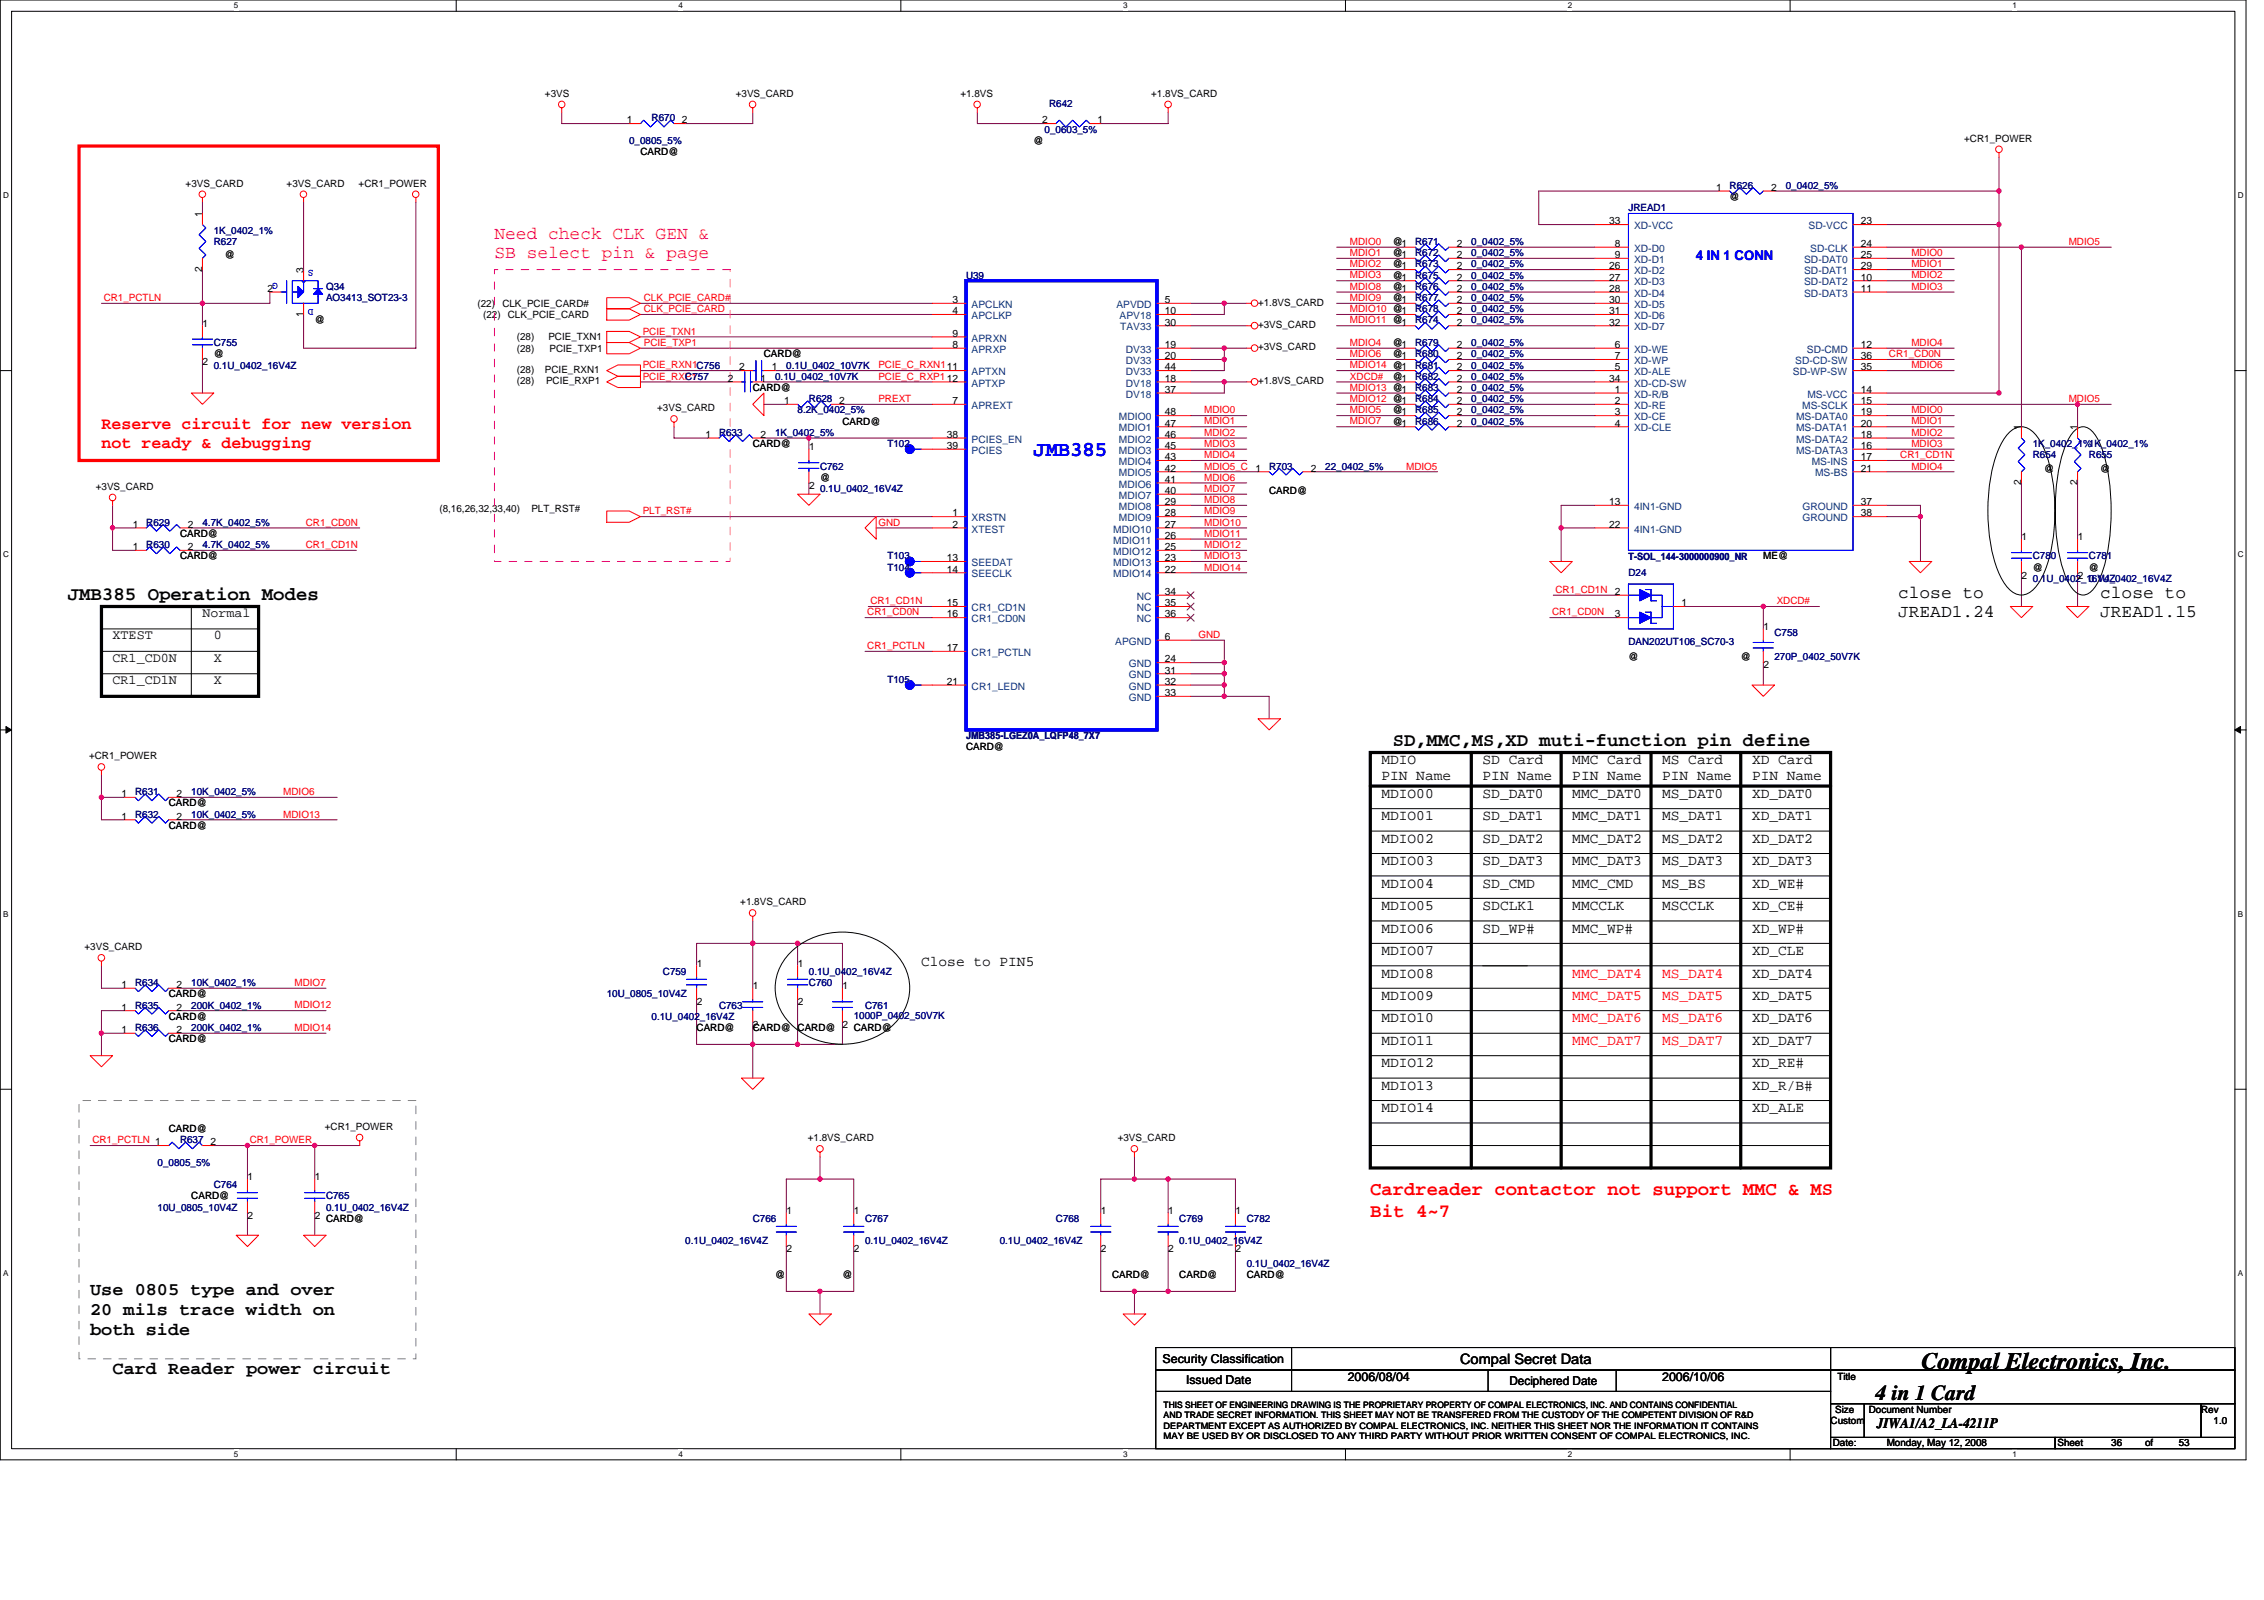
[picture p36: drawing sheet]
<svg xmlns="http://www.w3.org/2000/svg" width="297mm" height="210mm" viewBox="0 0 297 210" stroke-linecap="round" stroke-linejoin="round" font-family="sans-serif">
<defs><g id="words">
<text font-size="3.1" x="252.1" y="179.6">Compal Electronics, Inc.</text>
<text font-size="2.8" fill="#00f" x="135.6" y="59.8">JMB385</text>
<text font-size="2.8" x="246.1" y="183.7">4 in 1 Card</text>
<g font-size="2.5">
<text x="8.9" y="78.7">JMB385 Operation Modes</text>
<text x="182.7" y="97.9">SD,MMC,MS,XD muti-function pin define</text>
</g>
<g font-size="2.5" fill="#f00">
<text x="179.8" y="156.8">Cardreader contactor not support MMC &amp; MS</text>
<text x="179.8" y="159.6">Bit 4~7</text>
</g>
<g font-size="2.3" fill="#ff0080">
<text x="64.9" y="31.3">Need check CLK GEN &amp;</text>
<text x="64.9" y="33.8">SB select pin &amp; page</text>
</g>
<g font-size="2.3">
<text x="249" y="78.5">close to</text>
<text x="249" y="81">JREAD1.24</text>
<text x="275.5" y="78.5">close to</text>
<text x="275.5" y="81">JREAD1.15</text>
<text x="11.8" y="169.9">Use 0805 type and over</text>
<text x="11.8" y="172.6">20 mils trace width on</text>
<text x="11.8" y="175.2">both side</text>
<text x="14.8" y="180.2">Card Reader power circuit</text>
</g>
<g font-size="2.2" fill="#f00">
<text x="13.3" y="56.3">Reserve circuit for new version</text>
<text x="13.3" y="58.8">not ready &amp; debugging</text>
</g>
<g font-size="1.9">
<text x="181.2" y="100.3">MDIO</text>
<text x="194.5" y="100.3">SD Card</text>
<text x="206.3" y="100.3">MMC Card</text>
<text x="218.1" y="100.3">MS Card</text>
<text x="229.9" y="100.3">XD Card</text>
<text x="181.2" y="102.3">PIN Name</text>
<text x="181.2" y="104.7">MDIO00</text>
<text x="181.2" y="107.6">MDIO01</text>
<text x="194.5" y="107.6">SD_DAT1</text>
<text x="194.5" y="104.7">SD_DAT0</text>
<text x="194.5" y="102.3">PIN Name</text>
<text x="206.3" y="107.6">MMC_DAT1</text>
<text x="206.3" y="104.7">MMC_DAT0</text>
<text x="206.3" y="102.3">PIN Name</text>
<text x="218.1" y="107.6">MS_DAT1</text>
<text x="218.1" y="104.7">MS_DAT0</text>
<text x="218.1" y="102.3">PIN Name</text>
<text x="229.9" y="107.6">XD_DAT1</text>
<text x="229.9" y="102.3">PIN Name</text>
<text x="229.9" y="104.7">XD_DAT0</text>
<text x="181.2" y="110.6">MDIO02</text>
<text x="181.2" y="113.5">MDIO03</text>
<text x="194.5" y="113.5">SD_DAT3</text>
<text x="194.5" y="110.6">SD_DAT2</text>
<text x="206.3" y="110.6">MMC_DAT2</text>
<text x="206.3" y="113.5">MMC_DAT3</text>
<text x="218.1" y="113.5">MS_DAT3</text>
<text x="218.1" y="110.6">MS_DAT2</text>
<text x="229.9" y="113.5">XD_DAT3</text>
<text x="229.9" y="110.6">XD_DAT2</text>
<text x="181.2" y="119.4">MDIO05</text>
<text x="181.2" y="116.5">MDIO04</text>
<text x="194.5" y="119.4">SDCLK1</text>
<text x="194.5" y="116.5">SD_CMD</text>
<text x="206.3" y="119.4">MMCCLK</text>
<text x="206.3" y="116.5">MMC_CMD</text>
<text x="218.1" y="119.4">MSCCLK</text>
<text x="218.1" y="116.5">MS_BS</text>
<text x="229.9" y="119.4">XD_CE#</text>
<text x="229.9" y="116.5">XD_WE#</text>
<text x="181.2" y="125.3">MDIO07</text>
<text x="181.2" y="122.4">MDIO06</text>
<text x="194.5" y="122.4">SD_WP#</text>
<text x="206.3" y="122.4">MMC_WP#</text>
<text x="229.9" y="122.4">XD_WP#</text>
<text x="229.9" y="125.3">XD_CLE</text>
<text x="120.9" y="126.8">Close to PIN5</text>
<text x="181.2" y="131.2">MDIO09</text>
<text x="181.2" y="128.2">MDIO08</text>
<text x="229.9" y="128.2">XD_DAT4</text>
<text x="229.9" y="131.2">XD_DAT5</text>
<text x="181.2" y="137.1">MDIO11</text>
<text x="181.2" y="134.1">MDIO10</text>
<text x="229.9" y="134.1">XD_DAT6</text>
<text x="229.9" y="137.1">XD_DAT7</text>
<text x="181.2" y="143">MDIO13</text>
<text x="181.2" y="140">MDIO12</text>
<text x="229.9" y="140">XD_RE#</text>
<text x="229.9" y="143">XD_R/B#</text>
<text x="181.2" y="145.9">MDIO14</text>
<text x="229.9" y="145.9">XD_ALE</text>
<text x="191.6" y="178.9">Compal Secret Data</text>
<text x="246.2" y="187.3">JIWA1/A2_LA-4211P</text>
</g>
<g font-size="1.9" fill="#f00">
<text x="206.3" y="131.2">MMC_DAT5</text>
<text x="206.3" y="128.2">MMC_DAT4</text>
<text x="218.1" y="128.2">MS_DAT4</text>
<text x="218.1" y="131.2">MS_DAT5</text>
<text x="206.3" y="134.1">MMC_DAT6</text>
<text x="206.3" y="137.1">MMC_DAT7</text>
<text x="218.1" y="137.1">MS_DAT7</text>
<text x="218.1" y="134.1">MS_DAT6</text>
</g>
<text font-size="1.8" fill="#00f" x="222.5" y="34.1">4 IN 1 CONN</text>
<g font-size="1.8">
<text x="14.8" y="83.9">XTEST</text>
<text x="26.6" y="80.9">Normal</text>
<text x="28" y="83.9">0</text>
<text x="14.8" y="89.8">CR1_CD1N</text>
<text x="14.8" y="86.8">CR1_CD0N</text>
<text x="28" y="89.8">X</text>
<text x="28" y="86.8">X</text>
</g>
<g font-size="1.6">
<text x="152.5" y="178.8">Security Classification</text>
<text x="155.6" y="181.6">Issued Date</text>
<text x="176.8" y="181.2">2006/08/04</text>
<text x="198.1" y="181.8">Deciphered Date</text>
<text x="218.1" y="181.2">2006/10/06</text>
</g>
<g font-size="1.3">
<text x="71.5" y="12.7">+3VS</text>
<text x="82.3" y="16.2">1</text>
<text x="89.5" y="16.2">2</text>
<text x="96.5" y="12.7">+3VS_CARD</text>
<text x="126" y="12.7">+1.8VS</text>
<text x="136.8" y="16.2">2</text>
<text x="144" y="16.2">1</text>
<text x="151" y="12.7">+1.8VS_CARD</text>
<text x="84" y="20.3">CARD@</text>
<text x="135.6" y="18.9">@</text>
<text x="257.7" y="18.6">+CR1_POWER</text>
<text x="24.4" y="24.5">+3VS_CARD</text>
<text x="26.5" y="28.4" transform="rotate(-90 26.5 28.4)">1</text>
<text x="37.6" y="24.5">+3VS_CARD</text>
<text x="47.1" y="24.5">+CR1_POWER</text>
<text x="211.1" y="29.4">33</text>
<text x="225.1" y="25">1</text>
<text x="226.9" y="26.2">@</text>
<text x="232.4" y="25">2</text>
<text x="244.2" y="29.4">23</text>
<text x="26.5" y="35.7" transform="rotate(-90 26.5 35.7)">2</text>
<text x="29.5" y="33.9">@</text>
<text x="39.8" y="35.8" transform="rotate(-90 39.8 35.8)">3</text>
<text x="182.7" y="32.1">@1</text>
<text x="182.7" y="33.6">@1</text>
<text x="182.7" y="35.1">@1</text>
<text x="191.1" y="32.4">2</text>
<text x="191.1" y="33.9">2</text>
<text x="191.1" y="35.3">2</text>
<text x="211.1" y="35.3">26</text>
<text x="211.9" y="32.4">8</text>
<text x="211.9" y="33.9">9</text>
<text x="244.2" y="32.4">24</text>
<text x="244.2" y="33.9">25</text>
<text x="244.2" y="35.3">29</text>
<text x="35.1" y="38.3">2</text>
<text x="39.8" y="41.6" transform="rotate(-90 39.8 41.6)">1</text>
<text x="62.6" y="40.2">(22)</text>
<text x="63.4" y="41.7">(22)</text>
<text x="65.9" y="40.2">CLK_PCIE_CARD#</text>
<text x="66.6" y="41.7">CLK_PCIE_CARD</text>
<text x="125" y="39.8">3</text>
<text x="125" y="41.2">4</text>
<text x="152.8" y="41.2">10</text>
<text x="152.8" y="39.8">5</text>
<text x="165.1" y="40.1">+1.8VS_CARD</text>
<text x="182.7" y="36.6">@1</text>
<text x="182.7" y="38">@1</text>
<text x="182.7" y="39.5">@1</text>
<text x="191.1" y="36.8">2</text>
<text x="191.1" y="38.3">2</text>
<text x="191.1" y="39.8">2</text>
<text x="191.1" y="41.2">2</text>
<text x="211.1" y="38.3">28</text>
<text x="211.1" y="41.2">31</text>
<text x="211.1" y="39.8">30</text>
<text x="211.1" y="36.8">27</text>
<text x="244.2" y="36.8">10</text>
<text x="244.2" y="38.3">11</text>
<text x="26.6" y="42.9">1</text>
<text x="26.6" y="47.9">2</text>
<text x="28" y="46.9">@</text>
<text x="41.3" y="42.4">@</text>
<text x="67.8" y="46.1">(28)</text>
<text x="67.8" y="44.7">(28)</text>
<text x="71.9" y="44.7">PCIE_TXN1</text>
<text x="72.1" y="46.1">PCIE_TXP1</text>
<text x="100.2" y="46.9">CARD@</text>
<text x="125" y="45.7">8</text>
<text x="125" y="44.2">9</text>
<text x="152.8" y="45.7">19</text>
<text x="152.8" y="47.1">20</text>
<text x="152.8" y="42.7">30</text>
<text x="165.1" y="43">+3VS_CARD</text>
<text x="165.1" y="46">+3VS_CARD</text>
<text x="182.7" y="45.4">@1</text>
<text x="182.7" y="46.9">@1</text>
<text x="191.1" y="45.7">2</text>
<text x="191.1" y="47.1">2</text>
<text x="191.1" y="42.7">2</text>
<text x="211.1" y="42.7">32</text>
<text x="211.9" y="47.1">7</text>
<text x="211.9" y="45.7">6</text>
<text x="244.2" y="47.1">36</text>
<text x="244.2" y="45.7">12</text>
<text x="67.8" y="50.4">(28)</text>
<text x="67.8" y="48.9">(28)</text>
<text x="71.5" y="48.9">PCIE_RXN1</text>
<text x="71.6" y="50.4">PCIE_RXP1</text>
<text x="86.2" y="53.9">+3VS_CARD</text>
<text x="95.5" y="50.1">2</text>
<text x="97" y="48.6">2</text>
<text x="98.8" y="51.3">CARD@</text>
<text x="99.8" y="50.1">1</text>
<text x="101.3" y="48.6">1</text>
<text x="102.9" y="53">1</text>
<text x="110.1" y="53">2</text>
<text x="125" y="53">7</text>
<text x="152.8" y="50.1">18</text>
<text x="152.8" y="51.5">37</text>
<text x="152.8" y="48.6">44</text>
<text x="165.1" y="50.4">+1.8VS_CARD</text>
<text x="182.7" y="49.8">@1</text>
<text x="191.1" y="48.6">2</text>
<text x="191.1" y="50.1">2</text>
<text x="191.1" y="51.5">2</text>
<text x="191.1" y="53">2</text>
<text x="211.1" y="50.1">34</text>
<text x="211.9" y="48.6">5</text>
<text x="211.9" y="53">2</text>
<text x="211.9" y="51.5">1</text>
<text x="244.2" y="48.6">35</text>
<text x="244.2" y="51.5">14</text>
<text x="244.2" y="53">15</text>
<text x="92.6" y="57.4">1</text>
<text x="98.8" y="58.7">CARD@</text>
<text x="99.8" y="57.4">2</text>
<text x="106.1" y="59.1">1</text>
<text x="110.5" y="55.7">CARD@</text>
<text x="124.2" y="57.4">38</text>
<text x="124.2" y="58.9">39</text>
<text x="152.8" y="58.9">45</text>
<text x="152.8" y="57.4">46</text>
<text x="152.8" y="56">47</text>
<text x="152.8" y="54.5">48</text>
<text x="182.7" y="54.2">@1</text>
<text x="182.7" y="55.7">@1</text>
<text x="191.1" y="54.5">2</text>
<text x="191.1" y="56">2</text>
<text x="211.9" y="54.5">3</text>
<text x="211.9" y="56">4</text>
<text x="244.2" y="54.5">19</text>
<text x="244.2" y="56">20</text>
<text x="244.2" y="57.4">18</text>
<text x="244.2" y="58.9">16</text>
<text x="265.2" y="56.4" transform="rotate(-90 265.2 56.4)">1</text>
<text x="272.6" y="56.4" transform="rotate(-90 272.6 56.4)">1</text>
<text x="12.6" y="64.2">+3VS_CARD</text>
<text x="106.1" y="64.1">2</text>
<text x="107.6" y="63.1">@</text>
<text x="152.8" y="64.8">40</text>
<text x="152.8" y="63.3">41</text>
<text x="152.8" y="61.9">42</text>
<text x="152.8" y="60.4">43</text>
<text x="164.7" y="61.9">1</text>
<text x="166.5" y="64.8">CARD@</text>
<text x="172" y="61.9">2</text>
<text x="244.2" y="60.4">17</text>
<text x="244.2" y="61.9">21</text>
<text x="265.2" y="63.7" transform="rotate(-90 265.2 63.7)">2</text>
<text x="268.2" y="61.9">@</text>
<text x="272.6" y="63.7" transform="rotate(-90 272.6 63.7)">2</text>
<text x="275.5" y="61.9">@</text>
<text x="17.4" y="69.2">1</text>
<text x="23.6" y="70.4">CARD@</text>
<text x="24.7" y="69.2">2</text>
<text x="57.7" y="67.2">(8,16,26,32,33,40)</text>
<text x="69.7" y="67.2">PLT_RST#</text>
<text x="125" y="67.8">1</text>
<text x="125" y="69.2">2</text>
<text x="152.8" y="70.7">26</text>
<text x="152.8" y="69.2">27</text>
<text x="152.8" y="67.8">28</text>
<text x="152.8" y="66.3">29</text>
<text x="211.1" y="66.3">13</text>
<text x="211.1" y="69.2">22</text>
<text x="244.2" y="66.3">37</text>
<text x="244.2" y="67.8">38</text>
<text x="265.2" y="70.9">1</text>
<text x="272.6" y="70.9">1</text>
<text x="17.4" y="72.2">1</text>
<text x="23.6" y="73.4">CARD@</text>
<text x="24.7" y="72.2">2</text>
<text x="124.2" y="73.6">13</text>
<text x="124.2" y="75.1">14</text>
<text x="152.8" y="75.1">22</text>
<text x="152.8" y="73.6">23</text>
<text x="152.8" y="72.2">25</text>
<text x="231.3" y="73.4">ME@</text>
<text x="265.2" y="75.9">2</text>
<text x="266.7" y="74.8">@</text>
<text x="272.6" y="75.9">2</text>
<text x="274.1" y="74.8">@</text>
<text x="124.2" y="79.5">15</text>
<text x="124.2" y="81">16</text>
<text x="152.8" y="78.1">34</text>
<text x="152.8" y="79.5">35</text>
<text x="152.8" y="81">36</text>
<text x="152.8" y="84">6</text>
<text x="211.9" y="78.1">2</text>
<text x="211.9" y="81">3</text>
<text x="220.6" y="79.5">1</text>
<text x="231.4" y="82.7">1</text>
<text x="124.2" y="85.4">17</text>
<text x="124.2" y="89.9">21</text>
<text x="152.8" y="86.9">24</text>
<text x="152.8" y="88.4">31</text>
<text x="152.8" y="89.9">32</text>
<text x="213.7" y="86.6">@</text>
<text x="228.4" y="86.6">@</text>
<text x="231.4" y="87.7">2</text>
<text x="152.8" y="91.3">33</text>
<text x="11.7" y="99.6">+CR1_POWER</text>
<text x="126.7" y="98.4">CARD@</text>
<text x="16" y="107.5">1</text>
<text x="16" y="104.6">1</text>
<text x="22.1" y="105.8">CARD@</text>
<text x="23.2" y="107.5">2</text>
<text x="23.2" y="104.6">2</text>
<text x="22.1" y="108.7">CARD@</text>
<text x="97.1" y="118.7">+1.8VS_CARD</text>
<text x="11.1" y="124.7">+3VS_CARD</text>
<text x="16" y="129.6">1</text>
<text x="22.1" y="130.8">CARD@</text>
<text x="23.2" y="129.6">2</text>
<text x="91.4" y="126.9">1</text>
<text x="91.4" y="131.9">2</text>
<text x="98.8" y="129.8">1</text>
<text x="104.7" y="126.9">1</text>
<text x="104.7" y="131.9">2</text>
<text x="110.6" y="129.8">1</text>
<text x="16" y="132.6">1</text>
<text x="16" y="135.5">1</text>
<text x="22.1" y="133.8">CARD@</text>
<text x="22.1" y="136.7">CARD@</text>
<text x="23.2" y="132.6">2</text>
<text x="23.2" y="135.5">2</text>
<text x="91.4" y="135.3">CARD@</text>
<text x="98.8" y="135.3">CARD@ CARD@</text>
<text x="98.8" y="134.8">2</text>
<text x="110.6" y="134.8">2</text>
<text x="112" y="135.3">CARD@</text>
<text x="22.1" y="148.5">CARD@</text>
<text x="42.6" y="148.2">+CR1_POWER</text>
<text x="106" y="149.7">+1.8VS_CARD</text>
<text x="146.6" y="149.7">+3VS_CARD</text>
<text x="27.6" y="150.3">2</text>
<text x="32.5" y="154.8">1</text>
<text x="41.3" y="154.8">1</text>
<text x="25.1" y="157.4">CARD@</text>
<text x="32.5" y="159.9">2</text>
<text x="41.3" y="159.9">2</text>
<text x="42.8" y="160.3">CARD@</text>
<text x="103.2" y="159.3">1</text>
<text x="112" y="159.3">1</text>
<text x="144.4" y="159.3">1</text>
<text x="153.3" y="159.3">1</text>
<text x="162.1" y="159.3">1</text>
<text x="101.7" y="167.7">@</text>
<text x="103.2" y="164.3">2</text>
<text x="110.5" y="167.7">@</text>
<text x="112" y="164.3">2</text>
<text x="144.4" y="164.3">2</text>
<text x="145.9" y="167.7">CARD@</text>
<text x="153.3" y="164.3">2</text>
<text x="154.7" y="167.7">CARD@</text>
<text x="162.1" y="164.3">2</text>
<text x="163.6" y="167.7">CARD@</text>
<text x="240.8" y="185.3">Size</text>
<text x="241.1" y="181.1">Title</text>
<text x="245.2" y="185.3">Document Number</text>
<text x="288.8" y="185.3">Rev</text>
<text x="240.2" y="186.8">Custom</text>
<text x="240.5" y="189.8">Date:</text>
<text x="247.5" y="189.8">Monday, May 12, 2008</text>
<text x="269.9" y="189.8">Sheet</text>
<text x="277" y="189.8">36</text>
<text x="281.4" y="189.8">of</text>
<text x="285.9" y="189.8">53</text>
<text x="290.4" y="186.8">1.0</text>
</g>
<g font-size="1.3" fill="#000080">
<text x="85.5" y="15.9">R670</text>
<text x="137.1" y="17.4">0_0603_5%</text>
<text x="137.6" y="14">R642</text>
<text x="82.5" y="18.9">0_0805_5%</text>
<text x="213.7" y="27.7">JREAD1</text>
<text x="226.9" y="24.8">R626</text>
<text x="234.3" y="24.8">0_0402_5%</text>
<text x="28" y="32.1">R627</text>
<text x="28" y="30.6">1K_0402_1%</text>
<text x="185.7" y="32.1">R671</text>
<text x="185.7" y="33.6">R672</text>
<text x="185.7" y="35.1">R673</text>
<text x="193" y="32.1">0_0402_5%</text>
<text x="193" y="33.6">0_0402_5%</text>
<text x="193" y="35.1">0_0402_5%</text>
<text x="42.8" y="38">Q34</text>
<text x="42.8" y="39.5">AO3413_SOT23-3</text>
<text x="126.7" y="36.6">U39</text>
<text x="185.7" y="36.6">R675</text>
<text x="185.7" y="38">R676</text>
<text x="185.7" y="39.5">R677</text>
<text x="185.7" y="41">R678</text>
<text x="193" y="36.6">0_0402_5%</text>
<text x="193" y="38">0_0402_5%</text>
<text x="193" y="39.5">0_0402_5%</text>
<text x="193" y="41">0_0402_5%</text>
<text x="28" y="45.4">C755</text>
<text x="185.7" y="45.4">R679</text>
<text x="185.7" y="46.9">R680</text>
<text x="185.7" y="42.4">R674</text>
<text x="193" y="45.4">0_0402_5%</text>
<text x="193" y="46.9">0_0402_5%</text>
<text x="193" y="42.4">0_0402_5%</text>
<text x="28" y="48.3">0.1U_0402_16V4Z</text>
<text x="89.9" y="49.8">C757</text>
<text x="101.7" y="49.8">0.1U_0402_10V7K</text>
<text x="103.2" y="48.3">0.1U_0402_10V7K</text>
<text x="106.1" y="52.7">R628</text>
<text x="185.7" y="48.3">R681</text>
<text x="185.7" y="49.8">R682</text>
<text x="185.7" y="51.3">R683</text>
<text x="185.7" y="52.7">R684</text>
<text x="193" y="48.3">0_0402_5%</text>
<text x="193" y="49.8">0_0402_5%</text>
<text x="193" y="51.3">0_0402_5%</text>
<text x="193" y="52.7">0_0402_5%</text>
<text x="94.3" y="57.2">R633</text>
<text x="101.7" y="57.2">1K_0402_5%</text>
<text x="104.6" y="54.2">8.2K_0402_5%</text>
<text x="116.4" y="58.7">T102</text>
<text x="185.7" y="54.2">R685</text>
<text x="185.7" y="55.7">R686</text>
<text x="193" y="54.2">0_0402_5%</text>
<text x="193" y="55.7">0_0402_5%</text>
<text x="266.7" y="58.7">1K_0402_1%1K_0402_1%</text>
<text x="107.6" y="61.6">C762</text>
<text x="107.6" y="64.5">0.1U_0402_16V4Z</text>
<text x="166.5" y="61.6">R703</text>
<text x="173.9" y="61.6">22_0402_5%</text>
<text x="266.7" y="60.1">R654</text>
<text x="274.1" y="60.1">R655</text>
<text x="19.2" y="71.9">R630</text>
<text x="19.2" y="69">R629</text>
<text x="26.6" y="71.9">4.7K_0402_5%</text>
<text x="26.6" y="69">4.7K_0402_5%</text>
<text x="116.4" y="73.4">T103</text>
<text x="116.4" y="74.8">T104</text>
<text x="213.7" y="73.4">T-SOL_144-3000000900_NR</text>
<text x="213.7" y="75.6">D24</text>
<text x="266.7" y="73.4">C780</text>
<text x="266.7" y="76.3">0.1U_0402_16V4Z</text>
<text x="274.1" y="73.4">C781</text>
<text x="274.1" y="76.3">0.1U_0402_16V4Z</text>
<text x="232.8" y="83.4">C758</text>
<text x="116.4" y="89.6">T105</text>
<text x="213.7" y="84.6">DAN202UT106_SC70-3</text>
<text x="232.8" y="86.6">270P_0402_50V7K</text>
<text x="126.7" y="97">JMB385-LGEZ0A_LQFP48_7X7</text>
<text x="17.7" y="107.3">R632</text>
<text x="17.7" y="104.3">R631</text>
<text x="25.1" y="107.3">10K_0402_5%</text>
<text x="25.1" y="104.3">10K_0402_5%</text>
<text x="17.7" y="129.4">R634</text>
<text x="25.1" y="129.4">10K_0402_1%</text>
<text x="79.6" y="130.8">10U_0805_10V4Z</text>
<text x="87" y="127.9">C759</text>
<text x="106.1" y="129.4">C760</text>
<text x="106.1" y="127.9">0.1U_0402_16V4Z</text>
<text x="17.7" y="132.3">R635</text>
<text x="17.7" y="135.3">R636</text>
<text x="25.1" y="132.3">200K_0402_1%</text>
<text x="25.1" y="135.3">200K_0402_1%</text>
<text x="85.5" y="133.8">0.1U_0402_16V4Z</text>
<text x="94.3" y="132.3">C763</text>
<text x="112" y="133.6">1000P_0402_50V7K</text>
<text x="113.5" y="132.3">C761</text>
<text x="23.6" y="150">R637</text>
<text x="20.7" y="152.9">0_0805_5%</text>
<text x="28" y="155.9">C764</text>
<text x="20.7" y="158.8">10U_0805_10V4Z</text>
<text x="42.8" y="157.4">C765</text>
<text x="42.8" y="158.8">0.1U_0402_16V4Z</text>
<text x="98.8" y="160.3">C766</text>
<text x="113.5" y="160.3">C767</text>
<text x="138.5" y="160.3">C768</text>
<text x="154.7" y="160.3">C769</text>
<text x="163.6" y="160.3">C782</text>
<text x="89.9" y="163.2">0.1U_0402_16V4Z</text>
<text x="113.5" y="163.2">0.1U_0402_16V4Z</text>
<text x="131.2" y="163.2">0.1U_0402_16V4Z</text>
<text x="154.7" y="163.2">0.1U_0402_16V4Z</text>
<text x="163.6" y="166.2">0.1U_0402_16V4Z</text>
</g>
<g font-size="1.3" fill="#00f">
<text x="41.1" y="35.4" transform="rotate(180 41.1 35.4)">S</text>
<text x="36.4" y="37.1" transform="rotate(180 36.4 37.1)">G</text>
<text x="41.1" y="40.6" transform="rotate(180 41.1 40.6)">D</text>
</g>
<g font-size="1.3" fill="#f00">
<text x="177.1" y="35.1">MDIO2</text>
<text x="177.1" y="32.1">MDIO0</text>
<text x="177.1" y="33.6">MDIO1</text>
<text x="250.8" y="35.1">MDIO1</text>
<text x="250.8" y="33.6">MDIO0</text>
<text x="271.4" y="32.1">MDIO5</text>
<text x="13.6" y="39.5">CR1_PCTLN</text>
<text x="84.5" y="39.5">CLK_PCIE_CARD#</text>
<text x="84.5" y="41">CLK_PCIE_CARD</text>
<text x="177.1" y="36.5">MDIO3</text>
<text x="177.1" y="39.5">MDIO9</text>
<text x="177.1" y="41">MDIO10 @1</text>
<text x="177.1" y="38">MDIO8</text>
<text x="250.8" y="38">MDIO3</text>
<text x="250.8" y="36.5">MDIO2</text>
<text x="84.3" y="43.9">PCIE_TXN1</text>
<text x="84.5" y="45.4">PCIE_TXP1</text>
<text x="177.1" y="46.9">MDIO6</text>
<text x="177.1" y="42.4">MDIO11 @1</text>
<text x="177.1" y="45.4">MDIO4</text>
<text x="247.8" y="46.9">CR1_CD0N</text>
<text x="250.8" y="45.4">MDIO4</text>
<text x="84.3" y="49.8">PCIE_RXP1</text>
<text x="84.3" y="48.3">PCIE_RXN1C756</text>
<text x="115.2" y="48.3">PCIE_C_RXN111</text>
<text x="115.2" y="49.8">PCIE_C_RXP112</text>
<text x="115.2" y="52.7">PREXT</text>
<text x="177.1" y="51.3">MDIO13 @1</text>
<text x="177.1" y="49.8">XDCD#</text>
<text x="177.1" y="52.7">MDIO12 @1</text>
<text x="177.1" y="48.3">MDIO14 @1</text>
<text x="250.8" y="48.3">MDIO6</text>
<text x="271.4" y="52.7">MDIO5</text>
<text x="158" y="55.7">MDIO1</text>
<text x="158" y="58.6">MDIO3</text>
<text x="158" y="54.2">MDIO0</text>
<text x="158" y="57.2">MDIO2</text>
<text x="177.1" y="54.2">MDIO5</text>
<text x="177.1" y="55.7">MDIO7</text>
<text x="250.8" y="55.7">MDIO1</text>
<text x="250.8" y="58.6">MDIO3</text>
<text x="250.8" y="54.2">MDIO0</text>
<text x="250.8" y="57.2">MDIO2</text>
<text x="158" y="63.1">MDIO6</text>
<text x="158" y="61.6">MDIO5_C</text>
<text x="158" y="66">MDIO8</text>
<text x="158" y="60.1">MDIO4</text>
<text x="158" y="64.5">MDIO7</text>
<text x="184.5" y="61.6">MDIO5</text>
<text x="249.3" y="60.1">CR1_CD1N</text>
<text x="250.8" y="61.6">MDIO4</text>
<text x="40.1" y="69">CR1_CD0N</text>
<text x="40.1" y="71.9">CR1_CD1N</text>
<text x="84.3" y="67.5">PLT_RST#</text>
<text x="115.2" y="69">GND</text>
<text x="158" y="69">MDIO10</text>
<text x="158" y="67.5">MDIO9</text>
<text x="158" y="70.4">MDIO11</text>
<text x="158" y="71.9">MDIO12</text>
<text x="158" y="73.4">MDIO13</text>
<text x="158" y="74.8">MDIO14</text>
<text x="204.1" y="77.8">CR1_CD1N</text>
<text x="113.8" y="80.7">CR1_CD0N</text>
<text x="114.2" y="79.3">CR1_CD1N</text>
<text x="157.2" y="83.7">GND</text>
<text x="203.6" y="80.7">CR1_CD0N</text>
<text x="233.1" y="79.3">XDCD#</text>
<text x="113.8" y="85.2">CR1_PCTLN</text>
<text x="37.2" y="104.3">MDIO6</text>
<text x="37.2" y="107.3">MDIO13</text>
<text x="38.6" y="129.3">MDIO7</text>
<text x="38.6" y="132.3">MDIO12</text>
<text x="38.6" y="135.3">MDIO14</text>
<text x="12.1" y="150">CR1_PCTLN 1</text>
<text x="32.8" y="150">CR1_POWER</text>
</g>
<g font-size="1.3" fill="#004080">
<text x="214.4" y="33">XD-D0</text>
<text x="214.4" y="36">XD-D2</text>
<text x="214.4" y="34.5">XD-D1</text>
<text x="214.4" y="30.1">XD-VCC</text>
<text x="236.7" y="34.5">SD-DAT0</text>
<text x="236.7" y="36">SD-DAT1</text>
<text x="237.3" y="30.1">SD-VCC</text>
<text x="237.5" y="33">SD-CLK</text>
<text x="127.5" y="40.4">APCLKN</text>
<text x="127.5" y="41.9">APCLKP</text>
<text x="146.5" y="40.4">APVDD</text>
<text x="146.9" y="41.9">APV18</text>
<text x="214.4" y="38.9">XD-D4</text>
<text x="214.4" y="41.9">XD-D6</text>
<text x="214.4" y="40.4">XD-D5</text>
<text x="214.4" y="37.4">XD-D3</text>
<text x="236.7" y="37.4">SD-DAT2</text>
<text x="236.7" y="38.9">SD-DAT3</text>
<text x="127.5" y="46.3">APRXP</text>
<text x="127.5" y="44.8">APRXN</text>
<text x="147" y="43.3">TAV33</text>
<text x="147.7" y="46.3">DV33</text>
<text x="147.7" y="47.8">DV33</text>
<text x="214.4" y="47.8">XD-WP</text>
<text x="214.4" y="43.3">XD-D7</text>
<text x="214.4" y="46.3">XD-WE</text>
<text x="235.5" y="47.8">SD-CD-SW</text>
<text x="237.1" y="46.3">SD-CMD</text>
<text x="127.5" y="53.7">APREXT</text>
<text x="127.5" y="49.2">APTXN</text>
<text x="127.5" y="50.7">APTXP</text>
<text x="147.7" y="50.7">DV18</text>
<text x="147.7" y="52.2">DV18</text>
<text x="147.7" y="49.2">DV33</text>
<text x="214.4" y="49.2">XD-ALE</text>
<text x="214.4" y="53.7">XD-RE</text>
<text x="214.4" y="52.2">XD-R/B</text>
<text x="214.4" y="50.7">XD-CD-SW</text>
<text x="235.2" y="49.2">SD-WP-SW</text>
<text x="236.4" y="53.7">MS-SCLK</text>
<text x="237.1" y="52.2">MS-VCC</text>
<text x="127.5" y="58.1">PCIES_EN</text>
<text x="127.5" y="59.5">PCIES</text>
<text x="146.8" y="59.5">MDIO3</text>
<text x="146.8" y="58.1">MDIO2</text>
<text x="146.8" y="56.6">MDIO1</text>
<text x="146.8" y="55.1">MDIO0</text>
<text x="214.4" y="55.1">XD-CE</text>
<text x="214.4" y="56.6">XD-CLE</text>
<text x="235.6" y="55.1">MS-DATA0</text>
<text x="235.6" y="56.6">MS-DATA1</text>
<text x="235.6" y="58.1">MS-DATA2</text>
<text x="235.6" y="59.5">MS-DATA3</text>
<text x="146.8" y="65.4">MDIO7</text>
<text x="146.8" y="64">MDIO6</text>
<text x="146.8" y="62.5">MDIO5</text>
<text x="146.8" y="61">MDIO4</text>
<text x="237.7" y="61">MS-INS</text>
<text x="238.1" y="62.5">MS-BS</text>
<text x="127.5" y="68.4">XRSTN</text>
<text x="127.5" y="69.9">XTEST</text>
<text x="146.1" y="71.3">MDIO11</text>
<text x="146.1" y="69.9">MDIO10</text>
<text x="146.8" y="68.4">MDIO9</text>
<text x="146.8" y="66.9">MDIO8</text>
<text x="214.4" y="66.9">4IN1-GND</text>
<text x="214.4" y="69.9">4IN1-GND</text>
<text x="236.5" y="66.9">GROUND</text>
<text x="236.5" y="68.4">GROUND</text>
<text x="127.5" y="74.3">SEEDAT</text>
<text x="127.5" y="75.8">SEECLK</text>
<text x="146.1" y="75.8">MDIO14</text>
<text x="146.1" y="74.3">MDIO13</text>
<text x="146.1" y="72.8">MDIO12</text>
<text x="127.5" y="80.2">CR1_CD1N</text>
<text x="127.5" y="81.6">CR1_CD0N</text>
<text x="149.1" y="78.7">NC</text>
<text x="149.1" y="80.2">NC</text>
<text x="149.1" y="81.6">NC</text>
<text x="127.5" y="86.1">CR1_PCTLN</text>
<text x="146.3" y="84.6">APGND</text>
<text x="148.1" y="87.5">GND</text>
<text x="148.1" y="89">GND</text>
<text x="127.5" y="90.5">CR1_LEDN</text>
<text x="148.1" y="90.5">GND</text>
<text x="148.1" y="92">GND</text>
</g>
<g font-size="1.2">
<text x="152.7" y="184.7">THIS SHEET OF ENGINEERING DRAWING IS THE PROPRIETARY PROPERTY OF COMPAL ELECTRONICS, INC. AND CONTAINS CONFIDENTIAL</text>
<text x="152.7" y="186">AND TRADE SECRET INFORMATION. THIS SHEET MAY NOT BE TRANSFERED FROM THE CUSTODY OF THE COMPETENT DIVISION OF R&amp;D</text>
<text x="152.7" y="187.4">DEPARTMENT EXCEPT AS AUTHORIZED BY COMPAL ELECTRONICS, INC. NEITHER THIS SHEET NOR THE INFORMATION IT CONTAINS</text>
<text x="152.7" y="188.8">MAY BE USED BY OR DISCLOSED TO ANY THIRD PARTY WITHOUT PRIOR WRITTEN CONSENT OF COMPAL ELECTRONICS, INC.</text>
</g>
<g font-size="1.1">
<text x="30.7" y="1.1">5</text>
<text x="89" y="1.1">4</text>
<text x="147.4" y="1.1">3</text>
<text x="205.7" y="1.1">2</text>
<text x="264" y="1.1">1</text>
<text x=".4" y="26">D</text>
<text x="293.6" y="26">D</text>
<text x=".4" y="73.1">C</text>
<text x="293.6" y="73.1">C</text>
<text x=".4" y="120.3">B</text>
<text x="293.6" y="120.3">B</text>
<text x=".4" y="167.4">A</text>
<text x="293.6" y="167.4">A</text>
<text x="30.7" y="191.2">5</text>
<text x="89" y="191.2">4</text>
<text x="147.4" y="191.2">3</text>
<text x="205.7" y="191.2">2</text>
<text x="264" y="191.2">1</text>
</g>
</g></defs>
<path d="M0 0h294.7v191.5h-294.7zM1.5 1.5h291.7v188.6h-291.7z" fill="none" stroke="#000" stroke-width=".13"/>
<g fill="#fff">
<path d="M30.7 .1h.6v1.2h-.6z"/>
<path d="M30.7 190.2h.6v1.2h-.6z"/>
</g>
<path d="M59.9 0v1.5M59.9 190.1v1.4" fill="none" stroke="#000" stroke-width=".13"/>
<g fill="#fff">
<path d="M89 .1h.6v1.2h-.6z"/>
<path d="M89 190.2h.6v1.2h-.6z"/>
</g>
<path d="M118.2 0v1.5M118.2 190.1v1.4" fill="none" stroke="#000" stroke-width=".13"/>
<g fill="#fff">
<path d="M147.4 .1h.5v1.2h-.5z"/>
<path d="M147.4 190.2h.5v1.2h-.5z"/>
</g>
<path d="M176.5 0v1.5M176.5 190.1v1.4" fill="none" stroke="#000" stroke-width=".13"/>
<g fill="#fff">
<path d="M205.7 .1h.6v1.2h-.6z"/>
<path d="M205.7 190.2h.6v1.2h-.6z"/>
</g>
<path d="M234.9 0v1.5M234.9 190.1v1.4" fill="none" stroke="#000" stroke-width=".13"/>
<g fill="#fff">
<path d="M264 .1h.6v1.2h-.6z"/>
<path d="M264 190.2h.6v1.2h-.6z"/>
<path d="M.4 25h.8v1.2h-.8z"/>
<path d="M293.6 25h.7v1.2h-.7z"/>
<path d="M.4 72.2h.8v1.2h-.8z"/>
<path d="M293.6 72.2h.7v1.2h-.7z"/>
</g>
<path d="M0 48.6h1.5M293.2 48.6h1.5" fill="none" stroke="#000" stroke-width=".13"/>
<g fill="#fff">
<path d="M.4 119.3h.7v1.2h-.7z"/>
<path d="M293.6 119.3h.7v1.2h-.7z"/>
</g>
<path d="M0 95.8h1.5M293.2 95.8h1.5" fill="none" stroke="#000" stroke-width=".13"/>
<path d="M.8 95.3l.7 .5-.7 .4zM293.2 95.8l.8-.5v.9z" fill="#000" stroke="#000" stroke-width=".13"/>
<g fill="#fff">
<path d="M.4 166.5h.7v1.1h-.7z"/>
<path d="M293.6 166.5h.7v1.1h-.7z"/>
</g>
<g fill="none" stroke="#000" stroke-width=".13">
<path d="M263.5 56.9a2.12 2.12 0 0 1 3.4 0 11.8 11.8 0 0 1 2.4 5.8 24.6 24.6 0 0 1-1 12.1 5.4 5.4 0 0 1-2.5 3.2 2.15 2.15 0 0 1-2.3-.8 11.8 11.8 0 0 1-2.3-5.9 24.7 24.7 0 0 1 .9-12.1l.9-1.7zM272.2 56.5a1.44 1.44 0 0 1 2.2 0 7.4 7.4 0 0 1 1.7 3.3 28.7 28.7 0 0 1-.4 15.6 4.5 4.5 0 0 1-1.9 2.5 1.7 1.7 0 0 1-2-.9 15.4 15.4 0 0 1-2-6.8 27.6 27.6 0 0 1 1.1-11.5l.9-1.7zM25.1 79.6v11.8M33.9 79.6v11.8M13.3 85.4h20.6M13.3 88.4h20.6M13.3 82.5h20.6M179.8 106.1h60.4M179.8 109h60.4M179.8 112h60.4M179.8 117.9h60.4M179.8 114.9h60.4"/>
<path d="M103.5 125.1a10 10 0 0 1 14 0 6.5 6.5 0 0 1-.7 9.7 10 10 0 0 1-13.3-.7 6.4 6.4 0 0 1 0-9zM179.8 138.5h60.4M179.8 135.6h60.4M179.8 120.8h60.4M179.8 126.7h60.4M179.8 123.8h60.4M179.8 129.6h60.4M179.8 132.6h60.4M0 142.9h1.5M179.8 150.3h60.4M179.8 147.3h60.4M179.8 141.4h60.4"/>
<path d="M179.8 144.4h60.4M293.2 142.9h1.5M151.6 176.8h88.6v2.9h-88.6zM151.6 179.7h88.6v2.8h-88.6zM169.5 176.8v5.7M195.2 179.7v2.8M212 179.7v2.8M240.2 176.8h53v2.9h-53zM240.2 179.7h53v4.4h-53zM151.6 182.5h88.6v7.6h-88.6zM240.2 184.1h4.4v4.5h-4.4zM240.2 188.6h29.4v1.5h-29.4z"/>
<path d="M244.6 184.1h44.2v4.5h-44.2zM269.6 188.6h23.6v1.5h-23.6zM288.8 184.1h4.4v4.5h-4.4z"/>
</g>
<g fill="none" stroke="#800040" stroke-width=".13">
<path d="M73.7 14.7v1.5h8.8M98.8 14.7v1.5h-8.9M128.2 14.7v1.5h8.9M153.3 14.7v1.5h-8.9M26.6 26.5v1.5M26.6 35.4v7.3M35.4 38.3v1.5h-22.1M39.8 26.5v8.9M54.6 26.5v19.2h-14.8v-4.4M84 39.8h38.3M156.2 39.8h7.4M160.6 39.8v1.5h-4.4"/>
<path d="M175.4 39.8h8.8M175.4 38.3h8.8M175.4 32.4h8.8M175.4 35.4h8.8M175.4 36.8h8.8M175.4 33.9h8.8M191.6 39.8h17.7M191.6 38.3h17.7M191.6 32.4h17.7M191.6 35.4h17.7M191.6 36.8h17.7M191.6 33.9h17.7"/>
<path d="M225.4 25.1h-23.5v4.4h7.4M232.8 25.1h29.5M247.5 29.5h14.8M247.5 38.3h8.9M247.5 32.4h29.5M247.5 35.4h8.9M247.5 36.8h8.9M247.5 33.9h8.9M262.3 20.6v31h-14.8M265.2 32.4v23.6M26.6 47.2v4.4M84 41.3h38.3"/>
<path d="M84 45.7h38.3M84 48.6h13.3M84 44.2h38.3M84 50.1h11.8M88.4 56v1.5h4.5M100.2 57.5h5.9v1.4M100.2 53h3M100.2 50.1h22.1M101.7 48.6h20.6M106.1 57.5h16.2M110.5 53h11.8M156.2 56h7.4"/>
<path d="M156.2 58.9h7.4M156.2 45.7h7.4M156.2 47.2h4.4M156.2 42.7h7.4M156.2 50.1h7.4M156.2 57.5h7.4M156.2 54.5h7.4M160.6 45.7v2.9h-4.4M160.6 50.1v1.5h-4.4M175.4 56h8.8M175.4 41.3h8.8M175.4 45.7h8.8"/>
<path d="M175.4 47.2h8.8M175.4 53h8.8M175.4 48.6h8.8M175.4 42.7h8.8M175.4 50.1h8.8M175.4 51.6h8.8M175.4 54.5h8.8M191.6 56h17.7M191.6 41.3h17.7M191.6 45.7h17.7M191.6 47.2h17.7M191.6 53h17.7"/>
<path d="M191.6 48.6h17.7M191.6 42.7h17.7M191.6 50.1h17.7M191.6 51.6h17.7M191.6 54.5h17.7M247.5 53h25.1v3M247.5 56h8.9M247.5 58.9h8.9M247.5 45.7h8.9M247.5 47.2h8.9M247.5 48.6h8.9M247.5 57.5h8.9"/>
<path d="M247.5 54.5h8.9M272.6 53h4.4M14.8 66.3v5.9h2.9M14.8 69.3h2.9M25.1 69.3h22.1M25.1 72.2h21.7M84 67.8h38.3M106.1 63.4v1.4M113.9 79.6h8.4M115 69.3h7.3M156.2 63.4h7.4M156.2 73.7h7.4"/>
<path d="M156.2 61.9h8.9M156.2 67.8h7.4M156.2 69.3h7.4M156.2 66.3h7.4M156.2 70.7h7.4M156.2 60.4h7.4M156.2 64.8h7.4M156.2 75.1h7.4M156.2 72.2h7.4M172.4 61.9h16.2M203.8 78.1h8.4M204.8 69.3h4.5"/>
<path d="M209.3 66.3h-4.5v7.4M221 79.6h10.3v2.9M231.3 79.6h7.4M247.5 61.9h8.9M247.5 67.8h4.5M247.5 66.3h4.5v7.4M247.5 60.4h8.9M265.2 63.4v7.3M265.2 75.1v4.5M272.6 63.4v7.3M272.6 75.1v4.5M113.5 81h8.8"/>
<path d="M113.5 85.4h8.8M156.2 84h4.4v7.4M156.2 86.9h4.4M156.2 88.4h4.4M156.2 89.9h4.4M156.2 91.4h10.3v2.9M203.3 81h8.9M231.3 86.9v3M13.3 101.7v5.8h3M13.3 104.6h3M23.6 104.6h20.6M23.6 107.5h20.6"/>
<path d="M13.3 126.7v2.9h3M13.3 135.6v2.9M16.3 132.6h-3v3h3M23.6 129.6h19.2M23.6 132.6h19.2M23.6 135.6h19.2M91.4 126.7v-2.9h19.1v5.8M91.4 131.1v5.9h13.2M98.8 120.8v8.8M98.8 134.1v7.3M104.6 131.1v5.9h5.9v-2.9M104.6 123.8v2.9"/>
<path d="M194.5 126.7h5.9M11.8 150.3h8.9M28 150.3h4.5M32.5 150.3h8.8v4.4M32.5 150.3v4.4M32.5 159.1v3M41.3 150.3h5.9M41.3 159.1v3M107.6 151.7v3h4.4v4.4M107.6 154.7h-4.4v4.4M148.8 151.7v3h4.5M148.8 154.7h-4.4v4.4"/>
<path d="M153.3 154.7h8.8v4.4M153.3 154.7v4.4M103.2 163.5v5.9h8.8v-5.9M107.6 169.4v3M144.4 163.5v5.9h8.9M148.8 169.4v3M153.3 163.5v5.9M162.1 163.5v5.9h-8.8"/>
</g>
<g fill="#f0f" stroke="#f0f" stroke-width=".13">
<circle cx="160.6" cy="39.8" r=".29"/>
<circle cx="262.3" cy="51.5" r=".29"/>
<circle cx="262.3" cy="29.5" r=".29"/>
<circle cx="104.6" cy="123.7" r=".29"/>
<circle cx="98.7" cy="123.7" r=".29"/>
<circle cx="13.3" cy="104.6" r=".29"/>
<circle cx="160.6" cy="47.1" r=".29"/>
<circle cx="231.3" cy="79.6" r=".29"/>
<circle cx="98.7" cy="137" r=".29"/>
<circle cx="104.6" cy="137" r=".29"/>
<circle cx="26.6" cy="39.8" r=".29"/>
<circle cx="13.3" cy="135.5" r=".29"/>
<circle cx="160.6" cy="86.9" r=".29"/>
<circle cx="107.6" cy="169.4" r=".29"/>
<circle cx="160.6" cy="88.4" r=".29"/>
<circle cx="107.6" cy="154.7" r=".29"/>
<circle cx="204.8" cy="69.2" r=".29"/>
<circle cx="153.3" cy="154.7" r=".29"/>
<circle cx="148.8" cy="154.7" r=".29"/>
<circle cx="148.8" cy="169.4" r=".29"/>
<circle cx="153.3" cy="169.4" r=".29"/>
<circle cx="160.6" cy="91.3" r=".29"/>
<circle cx="160.6" cy="89.9" r=".29"/>
<circle cx="160.6" cy="45.7" r=".29"/>
<circle cx="41.3" cy="150.3" r=".29"/>
<circle cx="32.5" cy="150.3" r=".29"/>
<circle cx="14.8" cy="69.2" r=".29"/>
<circle cx="160.6" cy="50.1" r=".29"/>
<circle cx="262.3" cy="25" r=".29"/>
<circle cx="106.1" cy="57.5" r=".29"/>
<circle cx="272.6" cy="53" r=".29"/>
<circle cx="252" cy="67.8" r=".29"/>
<circle cx="265.2" cy="32.4" r=".29"/>
</g>
<g fill="none" stroke="#f00" stroke-width=".13">
<path d="M73.7 14.2v.5M82.5 16.2h1.5M88.4 16.2h1.5M98.8 14.2v.5M128.2 14.2v.5M137.1 16.2h1.4M143 16.2h1.4M153.3 14.2v.5M26.6 25.9v.6M26.6 28v1.5M26.6 33.9v1.5M35.4 38.3h1.5"/>
<path d="M39.8 25.9v.6M39.8 35.4v1.4M39.8 39.8v1.5M54.6 25.9v.6M79.6 39.1h2.9l1.5 .7-1.5 .7h-2.9zM122.3 39.8h4.4M151.8 39.8h4.4M163.6 39.8h.6M184.2 39.8h1.5M184.2 36.8h1.5M184.2 38.3h1.5M184.2 32.4h1.5"/>
<path d="M184.2 35.4h1.5M184.2 33.9h1.5M190.1 39.8h1.5M190.1 36.8h1.5M190.1 38.3h1.5M190.1 32.4h1.5M190.1 35.4h1.5M190.1 33.9h1.5M209.3 39.8h4.4M209.3 36.8h4.4M209.3 38.3h4.4M209.3 32.4h4.4"/>
<path d="M209.3 35.4h4.4M209.3 33.9h4.4M209.3 29.5h4.4M225.4 25.1h1.5M231.3 25.1h1.5M243.1 36.8h4.4M243.1 38.3h4.4M243.1 32.4h4.4M243.1 35.4h4.4M243.1 33.9h4.4M243.1 29.5h4.4M262.3 20v.6"/>
<path d="M25.1 51.6h2.9l-1.4 1.4zM26.6 42.7v1.5M26.6 45.7v1.5M79.6 48.6l1.5-.7h2.9v1.5h-2.9zM79.6 44.9h2.9l1.5 .8-1.5 .7h-2.9zM79.6 50.1l1.5-.7h2.9v1.4h-2.9zM79.6 40.5h2.9l1.5 .8-1.5 .7h-2.9zM79.6 43.5h2.9l1.5 .7-1.5 .7h-2.9zM88.4 55.4v.6M92.9 57.5h1.4M95.8 50.1h1.5M97.3 48.6h1.5"/>
<path d="M98.8 50.1h1.4M98.8 57.5h1.4M100.2 51.6v2.9l-1.4-1.5zM100.2 48.6h1.5M103.2 53h1.4M106.1 58.9v1.5M109.1 53h1.4M120.9 58.9h5.8M122.3 50.1h4.4M122.3 45.7h4.4M122.3 48.6h4.4M122.3 41.3h4.4"/>
<path d="M122.3 53h4.4M122.3 57.5h4.4M122.3 44.2h4.4M151.8 50.1h4.4M151.8 42.7h4.4M151.8 45.7h4.4M151.8 47.2h4.4M151.8 48.6h4.4M151.8 41.3h4.4M151.8 54.5h4.4M151.8 51.6h4.4M151.8 56h4.4"/>
<path d="M151.8 57.5h4.4M151.8 58.9h4.4M163.6 50.1h.6M163.6 42.7h.6M163.6 45.7h.6M184.2 50.1h1.5M184.2 42.7h1.5M184.2 45.7h1.5M184.2 47.2h1.5M184.2 48.6h1.5M184.2 41.3h1.5M184.2 53h1.5"/>
<path d="M184.2 54.5h1.5M184.2 51.6h1.5M184.2 56h1.5M190.1 50.1h1.5M190.1 42.7h1.5M190.1 45.7h1.5M190.1 47.2h1.5M190.1 48.6h1.5M190.1 41.3h1.5M190.1 53h1.5M190.1 54.5h1.5M190.1 51.6h1.5"/>
<path d="M190.1 56h1.5M209.3 50.1h4.4M209.3 42.7h4.4M209.3 45.7h4.4M209.3 47.2h4.4M209.3 48.6h4.4M209.3 41.3h4.4M209.3 53h4.4M209.3 54.5h4.4M209.3 51.6h4.4M209.3 56h4.4M243.1 45.7h4.4"/>
<path d="M243.1 47.2h4.4M243.1 48.6h4.4M243.1 53h4.4M243.1 54.5h4.4M243.1 51.6h4.4M243.1 56h4.4M243.1 57.5h4.4M243.1 58.9h4.4M265.2 56v1.5M272.6 56v1.5M14.8 65.7v.6M17.7 69.3h1.5"/>
<path d="M17.7 72.2h1.5M23.6 69.3h1.5M23.6 72.2h1.5M79.6 67h2.9l1.5 .8-1.5 .7h-2.9zM104.6 64.8h3l-1.5 1.5zM106.1 61.9v1.5M115 67.8v2.9l-1.5-1.4zM120.9 73.7h5.8M120.9 75.1h5.8M122.3 69.3h4.4M122.3 67.8h4.4M122.3 79.6h4.4"/>
<path d="M151.8 73.7h4.4M151.8 66.3h4.4M151.8 69.3h4.4M151.8 60.4h4.4M151.8 61.9h4.4M151.8 67.8h4.4M151.8 75.1h4.4M151.8 79.6h4.4M151.8 72.2h4.4M151.8 70.7h4.4M151.8 78.1h4.4M151.8 64.8h4.4"/>
<path d="M151.8 63.4h4.4M165.1 61.9h1.4M170.9 61.9h1.5M203.3 73.7h3l-1.5 1.4zM209.3 66.3h4.4M209.3 69.3h4.4M212.2 78.1h1.5M219.6 79.6h1.4M243.1 66.3h4.4M243.1 60.4h4.4M243.1 61.9h4.4M243.1 67.8h4.4"/>
<path d="M250.5 73.7h2.9l-1.4 1.4zM263.8 79.6h2.9l-1.5 1.4zM265.2 61.9v1.5M265.2 70.7v1.5M265.2 73.7v1.4M271.1 79.6h3l-1.5 1.4zM272.6 61.9v1.5M272.6 70.7v1.5M272.6 73.7v1.4M120.9 89.9h5.8M122.3 81h4.4M122.3 85.4h4.4"/>
<path d="M151.8 84h4.4M151.8 81h4.4M151.8 89.9h4.4M151.8 86.9h4.4M151.8 88.4h4.4M151.8 91.4h4.4M165.1 94.3h2.9l-1.5 1.5zM212.2 81h1.5M229.9 89.9h2.9l-1.5 1.5zM231.3 82.5v1.5M231.3 85.4v1.5M13.3 101.1v.6"/>
<path d="M16.3 107.5h1.4M16.3 104.6h1.4M22.1 107.5h1.5M22.1 104.6h1.5M11.8 138.5h3l-1.5 1.5zM13.3 126.1v.6M16.3 132.6h1.4M16.3 129.6h1.4M16.3 135.6h1.4M22.1 132.6h1.5M22.1 129.6h1.5M22.1 135.6h1.5"/>
<path d="M91.4 126.7v1.5M91.4 129.6v1.5M98.8 120.2v.6M98.8 129.6v1.5M98.8 132.6v1.5M104.6 126.7v1.5M104.6 129.6v1.5M110.5 129.6v1.5M110.5 132.6v1.5M20.7 150.3h1.4M26.6 150.3h1.4M32.5 154.7v1.5"/>
<path d="M32.5 157.6v1.5M41.3 154.7v1.5M41.3 157.6v1.5M47.2 149.7v.6M97.3 141.4h2.9l-1.4 1.5zM103.2 159.1v1.5M107.6 151.2v.5M112 159.1v1.5M144.4 159.1v1.5M148.8 151.2v.5M153.3 159.1v1.5M162.1 159.1v1.5"/>
<path d="M31 162.1h2.9l-1.4 1.4zM39.8 162.1h3l-1.5 1.4zM103.2 162.1v1.4M106.1 172.4h3l-1.5 1.4zM112 162.1v1.4M144.4 162.1v1.4M147.4 172.4h2.9l-1.5 1.4zM153.3 162.1v1.4M162.1 162.1v1.4"/>
<circle cx="73.7" cy="13.7" r=".43"/>
<circle cx="98.7" cy="13.7" r=".43"/>
<circle cx="128.2" cy="13.7" r=".43"/>
<circle cx="153.3" cy="13.7" r=".43"/>
<circle cx="262.3" cy="19.6" r=".43"/>
<circle cx="26.6" cy="25.5" r=".43"/>
<circle cx="39.8" cy="25.5" r=".43"/>
<circle cx="54.5" cy="25.5" r=".43"/>
<circle cx="164.6" cy="39.8" r=".43"/>
<circle cx="88.4" cy="54.9" r=".43"/>
<circle cx="164.6" cy="50.1" r=".43"/>
<circle cx="164.6" cy="42.7" r=".43"/>
<circle cx="164.6" cy="45.7" r=".43"/>
<circle cx="14.8" cy="65.3" r=".43"/>
<circle cx="13.3" cy="100.6" r=".43"/>
<circle cx="98.7" cy="119.8" r=".43"/>
<circle cx="13.3" cy="125.7" r=".43"/>
<circle cx="47.2" cy="149.2" r=".43"/>
<circle cx="107.6" cy="150.7" r=".43"/>
<circle cx="148.8" cy="150.7" r=".43"/>
</g>
<path d="M13.3 79.6h20.6v11.8h-20.6zM179.8 98.7h60.4v54.5h-60.4zM193 98.7v54.5M204.8 98.7v54.5M216.6 98.7v54.5M228.4 98.7v54.5M179.8 103.1h60.4" fill="none" stroke="#000" stroke-width=".42"/>
<path d="M64.9 35.4h30.9v38.3h-30.9z" fill="none" stroke="#f0f" stroke-width=".13" stroke-dasharray="1 1 1 1 1 1 1 1"/>
<path d="M10.4 19.2h47.1v41.2h-47.1z" fill="none" stroke="#f00" stroke-width=".42"/>
<path d="M10.4 144.4h44.2v33.9h-44.2z" fill="none" stroke="#808080" stroke-width=".13" stroke-dasharray="1 1 1 1 1 1 1 1"/>
<g fill="none" stroke="#00f" stroke-width=".13">
<path d="M84 16.2l.5-.4 .8 .9 .9-.9 .9 .9 .9-.9 .4 .4M138.5 16.2l.5-.4 .8 .9 .9-.9 .9 .9 .9-.9 .5 .4M26.6 29.5l.4 .4-.9 .9 .9 .9-.9 .9 .9 .8-.4 .5M36.9 38.3h.7M37.6 36.8v3M38.4 38.3h.7M39.7 36.8v.2h.3v-.2h-.2h1.9v1.1M39.8 38.3v-1.5h-1.4v3h3.3v-1.2M41.1 37.9h1.2M185.7 36.8l.4 .5 .9-.9 .9 .9 .9-.9 .9 .9 .4-.5M185.7 38.3l.4 .5 .9-.9 .9 .9 .9-.9 .9 .9 .4-.5M185.7 39.8l.4 .4 .9-.9 .9 .9 .9-.9 .9 .9 .4-.4"/>
<path d="M185.7 32.4l.4 .5 .9-.9 .9 .9 .9-.9 .9 .9 .4-.5M185.7 33.9l.4 .4 .9-.9 .9 .9 .9-.9 .9 .9 .4-.4M185.7 35.4l.4 .4 .9-.9 .9 .9 .9-.9 .9 .9 .4-.4M213.7 28h29.4v44.2h-29.4zM226.9 25.1l.5 .4 .8-.9 .9 .9 .9-.9 .9 .9 .4-.4M25.2 45.2h2.7M25.2 44.5h2.7M26.6 44.2v.3M26.6 45.2v.5M94.3 57.5l.5-.5 .8 .9 .9-.9 .9 .9 .9-.9 .5 .5M97.3 50.1h.4M97.7 48.8v2.6"/>
<path d="M98.5 50.1h.3M98.5 48.8v2.6M98.8 48.6h.4M99.2 47.3v2.7M99.9 48.6h.3M99.9 47.3v2.7M104.6 53l.5 .5 .9-.9 .8 .9 .9-.9 .9 .9 .5-.5M120 58.9h.9M185.7 45.7l.4 .4 .9-.9 .9 .9 .9-.9 .9 .9 .4-.4M185.7 47.2l.4 .4 .9-.9 .9 .9 .9-.9 .9 .9 .4-.4M185.7 48.6l.4 .5 .9-.9 .9 .9 .9-.9 .9 .9 .4-.5M185.7 50.1l.4 .4 .9-.8 .9 .8 .9-.8 .9 .8 .4-.4"/>
<path d="M185.7 41.3l.4 .4 .9-.9 .9 .9 .9-.9 .9 .9 .4-.4M185.7 51.6l.4 .4 .9-.9 .9 .9 .9-.9 .9 .9 .4-.4M185.7 53l.4 .5 .9-.9 .9 .9 .9-.9 .9 .9 .4-.5M185.7 54.5l.4 .4 .9-.8 .9 .8 .9-.8 .9 .8 .4-.4M185.7 56l.4 .4 .9-.9 .9 .9 .9-.9 .9 .9 .4-.4M185.7 42.7l.4 .5 .9-.9 .9 .9 .9-.9 .9 .9 .4-.5M265.2 57.5l.5 .4-.9 .9 .9 .9-.9 .9 .9 .8-.5 .5M272.6 57.5l.4 .4-.8 .9 .8 .9-.8 .9 .8 .8-.4 .5M19.2 72.2l.4-.4 .9 .8 .9-.8 .9 .8 .9-.8 .4 .4M19.2 69.3l.4-.5 .9 .9 .9-.9 .9 .9 .9-.9 .4 .5M104.8 61.4h2.6M104.8 60.7h2.6"/>
<path d="M106.1 60.4v.3M106.1 61.4v.5M120 73.7h.9M120 75.1h.9M166.5 61.9l.5 .4 .8-.9 .9 .9 .9-.9 .9 .9 .4-.4M213.7 76.6h5.9v5.9h-5.9zM213.7 78.1h1.4M215.9 77.3h.7v1.5h.7M216.6 78.1h1.5v2.9h-1.5M218.1 79.6h1.5M263.9 73.2h2.6M263.9 72.5h2.6"/>
<path d="M265.2 72.2v.3M265.2 73.2v.5M271.3 73.2h2.6M271.3 72.5h2.6M272.6 72.2v.3M272.6 73.2v.5M120 89.9h.9M213.7 81h1.4M215.9 80.3h.7v1.5h.7M230 85h2.7M230 84.3h2.7M231.3 84v.3"/>
<path d="M231.3 85v.4M17.7 107.5l.5 .5 .8-.9 .9 .9 .9-.9 .9 .9 .4-.5M17.7 104.6l.5 .5 .8-.9 .9 .9 .9-.9 .9 .9 .4-.5M17.7 132.6l.5 .4 .8-.8 .9 .8 .9-.8 .9 .8 .4-.4M17.7 129.6l.5 .5 .8-.9 .9 .9 .9-.9 .9 .9 .4-.5M17.7 135.6l.5 .4 .8-.9 .9 .9 .9-.9 .9 .9 .4-.4M90.1 129.2h2.6M90.1 128.5h2.6M91.4 128.2v.3M91.4 129.2v.4M97.4 132.2h2.7M97.4 131.4h2.7"/>
<path d="M98.8 131.1v.3M98.8 132.2v.4M103.3 129.2h2.7M103.3 128.5h2.7M104.6 128.2v.3M104.6 129.2v.4M109.2 132.2h2.7M109.2 131.4h2.7M110.5 131.1v.3M110.5 132.2v.4M22.1 150.3l.5-.5 .9 .9 .9-.9 .8 .9 .9-.9 .5 .5M31.1 157.2h2.7"/>
<path d="M31.1 156.5h2.7M32.5 156.2v.3M32.5 157.2v.4M40 157.2h2.6M40 156.5h2.6M41.3 156.2v.3M41.3 157.2v.4M101.9 161.6h2.6M101.9 160.9h2.6M103.2 160.6v.3M103.2 161.6v.5M110.7 161.6h2.6"/>
<path d="M110.7 160.9h2.6M112 160.6v.3M112 161.6v.5M143.1 161.6h2.7M143.1 160.9h2.7M144.4 160.6v.3M144.4 161.6v.5M151.9 161.6h2.7M151.9 160.9h2.7M153.3 160.6v.3M153.3 161.6v.5M160.8 161.6h2.6"/>
<path d="M160.8 160.9h2.6M162.1 160.6v.3M162.1 161.6v.5"/>
</g>
<g fill="#00f" stroke="#00f" stroke-width=".13">
<path d="M215.1 77.3l1.5 .8-1.5 .7z" fill-rule="evenodd"/>
<path d="M215.1 80.3l1.5 .7-1.5 .8z" fill-rule="evenodd"/>
<path d="M215.1 77.3l1.5 .8-1.5 .7z" fill-rule="evenodd"/>
<path d="M215.1 80.3l1.5 .7-1.5 .8z" fill-rule="evenodd"/>
<path d="M39.1 37.6l.7 .7-.7 .8z" fill-rule="evenodd"/>
<path d="M41.7 37.9l.6 .7h-1.2z" fill-rule="evenodd"/>
<path d="M39.1 37.6l.7 .7-.7 .8z" fill-rule="evenodd"/>
<path d="M41.7 37.9l.6 .7h-1.2z" fill-rule="evenodd"/>
<circle cx="119.4" cy="73.7" r=".57"/>
<circle cx="119.4" cy="75.1" r=".58"/>
<circle cx="119.4" cy="58.9" r=".57"/>
<circle cx="119.4" cy="89.9" r=".58"/>
</g>
<path d="M126.7 36.8h25.1v59h-25.1z" fill="none" stroke="#00f" stroke-width=".42"/>
<path d="M155.8 77.6l.9 .9M155.8 79.1l.9 .9M156.7 77.6l-1 .9M156.7 79.1l-1 .9M155.8 80.6l.9 .9M156.7 80.6l-1 .9" fill="none" stroke="#804000" stroke-width=".13"/>
<use href="#words"/>
</svg>
